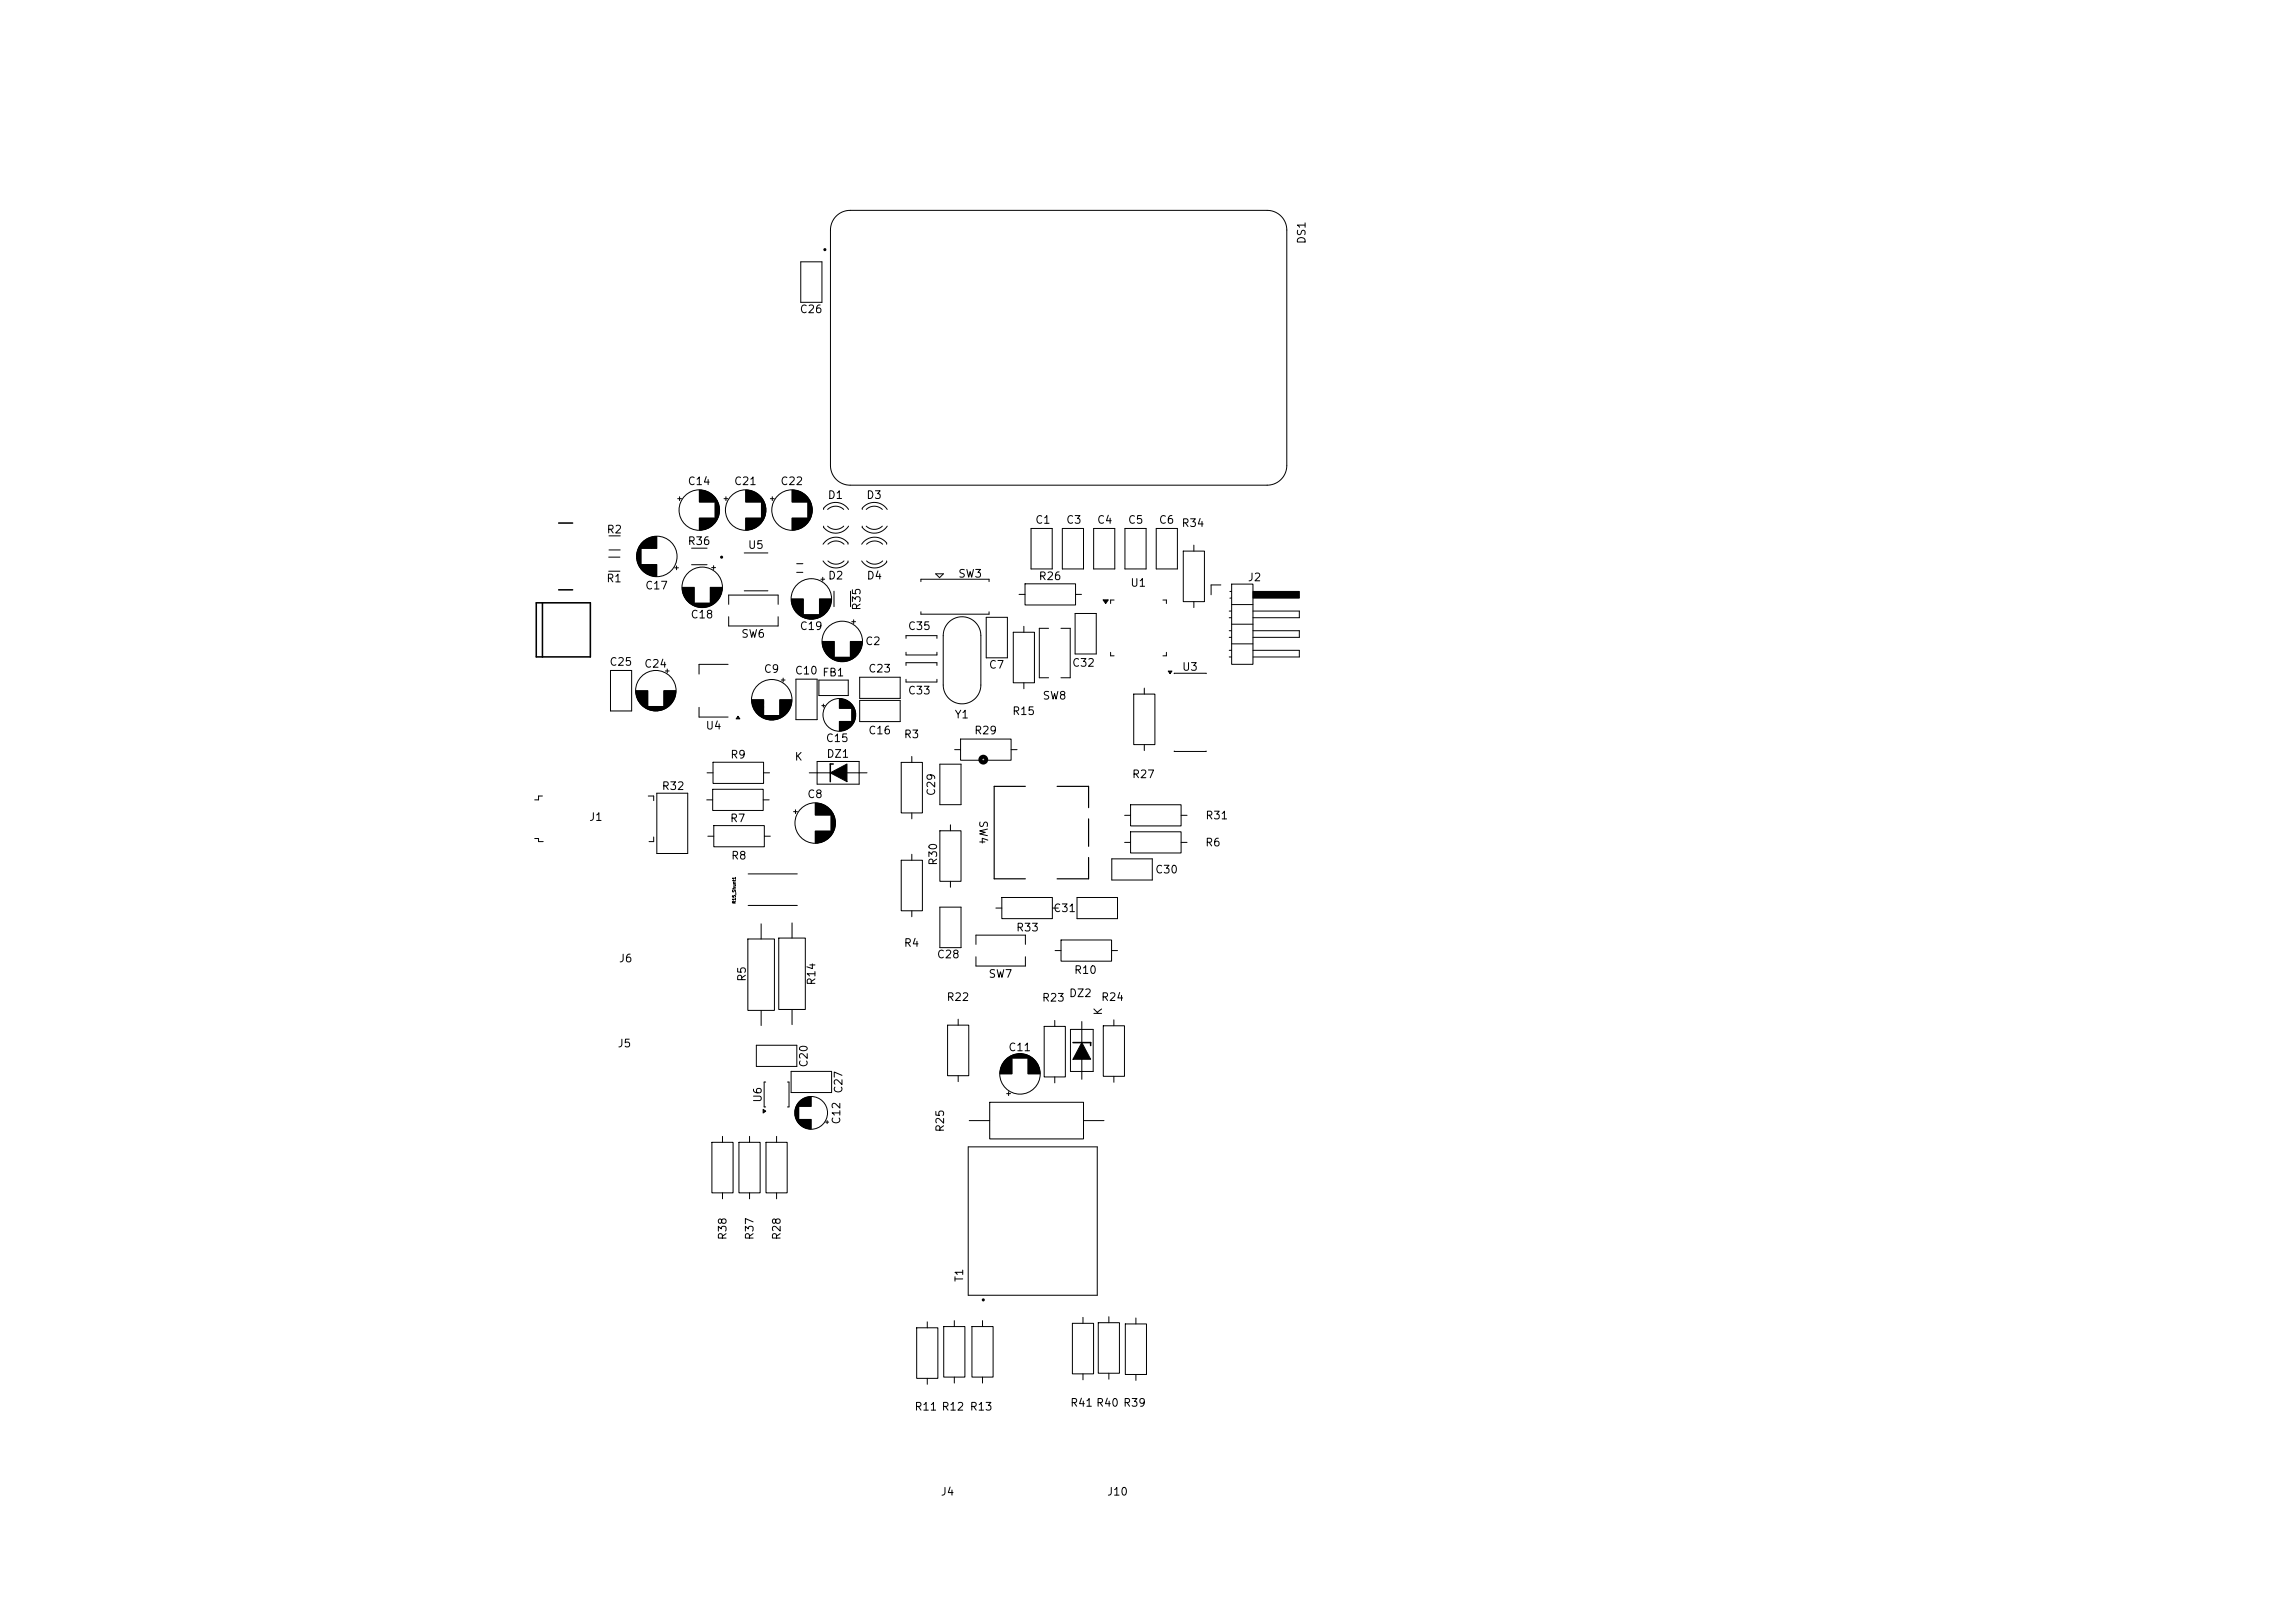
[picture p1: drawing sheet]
<svg xmlns="http://www.w3.org/2000/svg" width="297mm" height="210mm" viewBox="0 0 297 210" stroke-linecap="round" stroke-linejoin="round" font-family="sans-serif">
<defs><g id="words">
<g font-size="1">
<text x="169.2" y="31.7" transform="rotate(-90 169.2 31.7)">DS1</text>
<text x="103.4" y="40.8">C26</text>
<text x="88.9" y="63">C14</text>
<text x="94.9" y="63">C21</text>
<text x="100.9" y="63">C22</text>
<text x="107" y="64.8">D1</text>
<text x="112" y="64.8">D3</text>
<text x="78.4" y="69.3">R2</text>
<text x="88.9" y="70.8">R36</text>
<text x="96.7" y="71.3">U5</text>
<text x="133.9" y="68">C1</text>
<text x="137.9" y="68">C3</text>
<text x="141.9" y="68">C4</text>
<text x="145.9" y="68">C5</text>
<text x="149.9" y="68">C6</text>
<text x="152.8" y="68.4">R34</text>
<text x="78.4" y="75.6">R1</text>
<text x="83.4" y="76.5">C17</text>
<text x="107.1" y="75.2">D2</text>
<text x="112.1" y="75.2">D4</text>
<text x="123.9" y="75">SW3</text>
<text x="134.3" y="75.3">R26</text>
<text x="146.2" y="76.2">U1</text>
<text x="161.4" y="75.5">J2</text>
<text x="89.3" y="80.3">C18</text>
<text x="95.9" y="82.8">SW6</text>
<text x="103.4" y="81.8">C19</text>
<text x="111.6" y="79.1" transform="rotate(-90 111.6 79.1)">R35</text>
<text x="111.9" y="83.7">C2</text>
<text x="117.4" y="81.8">C35</text>
<text x="78.8" y="86.4">C25</text>
<text x="83.3" y="86.6">C24</text>
<text x="98.8" y="87.3">C9</text>
<text x="102.8" y="87.5">C10 FB1</text>
<text x="112.3" y="87.3">C23</text>
<text x="127.9" y="86.8">C7</text>
<text x="138.7" y="86.5">C32</text>
<text x="152.9" y="87">U3</text>
<text x="91.2" y="94.6">U4</text>
<text x="112.3" y="95.3">C16</text>
<text x="116.9" y="95.8">R3</text>
<text x="117.4" y="90.1">C33</text>
<text x="123.5" y="93.2">Y1</text>
<text x="126" y="95.3">R29</text>
<text x="130.9" y="92.8">R15</text>
<text x="134.9" y="90.8">SW8</text>
<text x="94.4" y="98.4">R9</text>
<text x="102.8" y="98.7">K</text>
<text x="106.8" y="96.3">C15</text>
<text x="106.9" y="98.3">DZ1</text>
<text x="146.4" y="100.9">R27</text>
<text x="76.2" y="106.5">J1</text>
<text x="85.6" y="102.5">R32</text>
<text x="94.4" y="106.6">R7</text>
<text x="104.4" y="103.5">C8</text>
<text x="121.3" y="103.1" transform="rotate(-90 121.3 103.1)">C29</text>
<text x="126.5" y="106.1" transform="rotate(90 126.5 106.1)">SW4</text>
<text x="155.9" y="106.3">R31</text>
<text x="94.5" y="111.5">R8</text>
<text x="121.5" y="112.1" transform="rotate(-90 121.5 112.1)">R30</text>
<text x="149.4" y="113.3">C30</text>
<text x="155.9" y="109.8">R6</text>
<text x="136.2" y="118.3">C31</text>
<text x="80" y="124.8">J6</text>
<text x="116.9" y="122.8">R4</text>
<text x="121.2" y="124.2">C28</text>
<text x="131.4" y="120.8">R33</text>
<text x="96.8" y="127.1" transform="rotate(-90 96.8 127.1)">R5</text>
<text x="105.8" y="127.6" transform="rotate(-90 105.8 127.6)">R14</text>
<text x="122.4" y="129.8">R22</text>
<text x="127.9" y="126.8">SW7</text>
<text x="134.8" y="129.8">R23</text>
<text x="138.3" y="129.3">DZ2</text>
<text x="138.9" y="126.3">R10</text>
<text x="142.4" y="129.8">R24</text>
<text x="142.9" y="131.5" transform="rotate(-90 142.9 131.5)">K</text>
<text x="79.9" y="135.8">J5</text>
<text x="130.4" y="136.3">C11</text>
<text x="98.8" y="142.7" transform="rotate(-90 98.8 142.7)">U6</text>
<text x="104.8" y="138.2" transform="rotate(-90 104.8 138.2)">C20</text>
<text x="109.3" y="141.6" transform="rotate(-90 109.3 141.6)">C27</text>
<text x="109" y="145.6" transform="rotate(-90 109 145.6)">C12</text>
<text x="122.4" y="146.6" transform="rotate(-90 122.4 146.6)">R25</text>
<text x="94.3" y="160.5" transform="rotate(-90 94.3 160.5)">R38</text>
<text x="97.8" y="160.5" transform="rotate(-90 97.8 160.5)">R37</text>
<text x="101.3" y="160.5" transform="rotate(-90 101.3 160.5)">R28</text>
<text x="124.9" y="166" transform="rotate(-90 124.9 166)">T1</text>
<text x="118.3" y="182.8">R11 R12 R13</text>
<text x="138.4" y="182.3">R41 R40 R39</text>
<text x="121.7" y="193.8">J4</text>
<text x="143.2" y="193.8">J10</text>
</g>
<text font-size=".4" x="95.3" y="117" transform="rotate(-90 95.3 117)">R15_Shunt1</text>
</g></defs>
<g fill="none" stroke="#000" stroke-width=".13">
<path d="M103.6 33.9h2.8v5.2h-2.8zM108.2 28a2.54 2.54 0 0 1 1.8-.8h54a2.54 2.54 0 0 1 2.5 2.6v30.4a2.54 2.54 0 0 1-2.5 2.6h-54a2.54 2.54 0 0 1-2.5-2.6v-30.4a2.54 2.54 0 0 1 .7-1.8zM78.8 73.9h1.4M78.8 72.1h1.4M78.8 71.2h1.5M78.8 69.3h1.5M82.4 71.7v.6M82.4 71.5v1M82.5 71.3v1.4M82.5 71.2v1.6M82.6 71.1v1.8M82.6 71v2"/>
<path d="M82.6 70.9v2.2M82.7 70.8v2.4M82.7 70.7v2.6M82.8 70.7v2.6M82.8 70.6v2.8M82.9 70.5v3M82.9 70.4v3.2M83 70.4v3.2M83 70.3v.7M83 73v.7M83.1 70.3v.7M83.1 73v.7"/>
<path d="M83.1 70.2v.8M83.1 73v.8M83.2 70.2v.8M83.2 73v.8M83.2 70.1v.9M83.2 73v.9M83.3 70.1v.9M83.3 73v.9M83.3 70v1M83.3 73v1M83.4 70v1M83.4 73v1"/>
<path d="M83.4 69.9v1.1M83.4 73v1.1M83.5 69.9v1.1M83.5 73v1.1M83.6 69.9v1.1M83.6 73v1.1M83.6 69.8v1.2M83.6 73v1.2M83.7 69.8v1.2M83.7 73v1.2M83.8 69.7v1.3M83.8 73v1.3"/>
<path d="M83.9 69.7v1.3M83.9 73v1.3M84 69.6v1.4M84 73v1.4M84.1 69.6v1.4M84.1 73v1.4M84.2 69.6v1.4M84.2 73v1.4M84.2 69.5v1.5M84.2 73v1.5M84.3 69.5v1.5M84.3 73v1.5"/>
<path d="M84.4 69.5v1.5M84.4 73v1.5M84.5 69.5v1.5M84.5 73v1.5M84.6 69.5v1.5M84.6 73v1.5M84.6 69.4v1.6M84.6 73v1.6M84.7 69.4v1.6M84.7 73v1.6M84.8 69.4v1.6M84.8 73v1.6"/>
<path d="M84.9 69.4v1.6M84.9 73v1.6M85 69.4v1.6M85 73v1.6M87.3 73.5h.5M87.6 73.2v.5M87.7 64.5h.5M87.9 64.3v.5M88.3 76h1.5M88.3 76.1h1.5M88.3 76.2h1.5M88.3 76.3h1.5"/>
<path d="M88.3 76.4h1.5M88.3 76.5h1.5M88.4 76.6h1.4M88.4 76.7h1.4M88.4 76.8h1.4M88.4 76.9h1.4M88.5 76.9h1.3M88.5 77h1.3M88.5 77.1h1.3M88.6 77.2h1.2M88.6 77.3h1.2M88.7 77.3h1.1"/>
<path d="M88.7 77.4h1.1M88.8 77.5h1M88.8 77.6h1M88.9 77.6h.9M88.9 77.7h.9M89 77.8h.8M89.1 77.9h.7M89.2 78h.6M89.3 78h3.2M89.3 78.1h3.1M89.4 78.1h3M89.4 78.2h2.9"/>
<path d="M89.5 78.2h2.8M89.5 70.9h2M89.5 73.1h2M89.6 78.2h2.6M89.6 78.3h2.5M89.7 78.3h2.4M89.8 78.4h2.2M89.9 78.4h2M90 78.4h1.8M90.1 78.5h1.6M90.2 78.5h1.4M90.4 78.6h1"/>
<path d="M90.5 63.4v1.6M90.5 67v1.6M90.6 63.4v1.6M90.6 67v1.6M90.6 78.6h.6M90.7 63.4v1.6M90.7 67v1.6M90.8 63.4v1.6M90.8 67v1.6M90.9 63.4v1.6M90.9 67v1.6M90.9 63.5v1.5"/>
<path d="M90.9 67v1.5M91 63.5v1.5M91 67v1.5M91.1 63.5v1.5M91.1 67v1.5M91.2 63.5v1.5M91.2 67v1.5M91.3 63.5v1.5M91.3 67v1.5M91.3 63.6v1.4M91.3 67v1.4M91.4 63.6v1.4"/>
<path d="M91.4 67v1.4M91.5 63.6v1.4M91.5 67v1.4M91.6 63.7v1.3M91.6 67v1.3M91.7 63.7v1.3M91.7 67v1.3M91.8 63.8v1.2M91.8 67v1.2M91.9 63.8v1.2M91.9 67v1.2M91.9 77.5h1.1"/>
<path d="M91.9 77.6h1M91.9 77.7h.9M91.9 77.8h.9M91.9 77.8h.8M91.9 77.9h.8M91.9 77.9h.7M91.9 78h.7M91.9 76.4h1.5M91.9 78h.6M91.9 77.4h1.1M91.9 77.4h1.2M91.9 77.3h1.2"/>
<path d="M91.9 77.2h1.2M91.9 77.2h1.3M91.9 77.1h1.3M91.9 77h1.3M91.9 77h1.4M91.9 76.9h1.4M91.9 76.8h1.4M91.9 76.7h1.5M91.9 76.6h1.5M91.9 76.5h1.5M91.9 76.3h1.5M91.9 76.2h1.5"/>
<path d="M91.9 76.2h1.6M91.9 76.1h1.6M91.9 76h1.6M91.9 63.9v1.1M91.9 67v1.1M92 63.9v1.1M92 67v1.1M92.1 63.9v1.1M92.1 67v1.1M92.1 73.4h.5M92.1 64v1M92.1 67v1"/>
<path d="M92.2 64v1M92.2 67v1M92.2 64.1v.9M92.2 67v.9M92.3 64.1v.9M92.3 67v.9M92.3 64.2v.8M92.3 67v.8M92.4 73.2v.5M92.4 64.2v.8M92.4 67v.8M92.4 64.3v.7"/>
<path d="M92.4 67v.7M92.5 64.3v.7M92.5 67v.7M92.5 64.4v3.2M92.6 64.4v3.2M92.6 64.5v3M92.7 64.6v2.8M92.7 64.7v2.6M92.8 64.7v2.6M92.8 64.8v2.4M92.9 64.9v2.2M92.9 65v2"/>
<path d="M92.9 65.1v1.8M93 65.2v1.6M93 65.3v1.4M93.1 65.5v1M93.1 65.7v.6M93.7 64.5h.5M93.9 64.3v.5M94.3 78.2v-1.2h6.4v1.2M94.3 79.8v1.2h6.4v-1.2M96.3 71.6h3.1M96.3 76.5h3.1M96.5 63.4v1.6"/>
<path d="M96.5 67v1.6M96.6 63.4v1.6M96.6 67v1.6M96.7 63.4v1.6M96.7 67v1.6M96.8 63.4v1.6M96.8 67v1.6M96.9 63.4v1.6M96.9 67v1.6M96.9 63.5v1.5M96.9 67v1.5M97 63.5v1.5"/>
<path d="M97 67v1.5M97.1 63.5v1.5M97.1 67v1.5M97.2 63.5v1.5M97.2 67v1.5M97.3 63.5v1.5M97.3 67v1.5M97.3 63.6v1.4M97.3 67v1.4M97.4 63.6v1.4M97.4 67v1.4M97.5 63.6v1.4"/>
<path d="M97.5 67v1.4M97.6 63.7v1.3M97.6 67v1.3M97.7 63.7v1.3M97.7 67v1.3M97.8 63.8v1.2M97.8 67v1.2M97.9 63.8v1.2M97.9 67v1.2M97.9 63.9v1.1M97.9 67v1.1M98 63.9v1.1"/>
<path d="M98 67v1.1M98.1 63.9v1.1M98.1 67v1.1M98.1 64v1M98.1 67v1M98.2 64v1M98.2 67v1M98.2 64.1v.9M98.2 67v.9M98.3 64.1v.9M98.3 67v.9M98.3 64.2v.8"/>
<path d="M98.3 67v.8M98.4 64.2v.8M98.4 67v.8M98.4 64.3v.7M98.4 67v.7M98.5 64.3v.7M98.5 67v.7M98.5 64.4v3.2M98.6 64.4v3.2M98.6 64.5v3M98.7 64.6v2.8M98.7 64.7v2.6"/>
<path d="M98.8 64.7v2.6M98.8 64.8v2.4M98.9 64.9v2.2M98.9 65v2M98.9 65.1v1.8M99 65.2v1.6M99 65.3v1.4M99.1 65.5v1M99.1 65.7v.6M99.7 64.5h.5M99.9 64.3v.5M102.4 77.5h1.6"/>
<path d="M102.4 77.6h1.6M102.4 77.7h1.6M102.4 77.8h1.6M102.4 77.9h1.6M102.5 77.9h1.5M102.5 78h1.5M102.5 78.1h1.5M102.5 63.4v1.6M102.5 67v1.6M102.5 78.2h1.5M102.5 78.3h1.5M102.6 78.3h1.4"/>
<path d="M102.6 78.4h1.4M102.6 63.4v1.6M102.6 67v1.6M102.6 78.5h1.4M102.7 78.6h1.3M102.7 63.4v1.6M102.7 67v1.6M102.7 78.7h1.3M102.8 78.8h1.2M102.8 63.4v1.6M102.8 67v1.6M102.8 78.9h1.2"/>
<path d="M102.9 78.9h1.1M102.9 63.4v1.6M102.9 67v1.6M102.9 79h1.1M102.9 63.5v1.5M102.9 67v1.5M102.9 79.1h1.1M103 79.1h1M103 63.5v1.5M103 67v1.5M103 79.2h1M103.1 63.5v1.5"/>
<path d="M103.1 67v1.5M103.1 79.2h.9M103.1 79.3h.9M103.1 72.9h.8M103.1 74.1h.8M103.2 79.3h.8M103.2 63.5v1.5M103.2 67v1.5M103.2 79.4h.8M103.3 79.4h.7M103.3 63.5v1.5M103.3 67v1.5"/>
<path d="M103.3 79.5h.7M103.3 63.6v1.4M103.3 67v1.4M103.4 63.6v1.4M103.4 67v1.4M103.4 79.5h3.2M103.4 79.6h3.2M103.5 63.6v1.4M103.5 67v1.4M103.5 79.6h3M103.6 79.7h2.8M103.6 63.7v1.3"/>
<path d="M103.6 67v1.3M103.7 63.7v1.3M103.7 67v1.3M103.7 79.7h2.6M103.7 79.8h2.6M103.8 63.8v1.2M103.8 67v1.2M103.8 79.8h2.4M103.9 63.8v1.2M103.9 67v1.2M103.9 79.9h2.2M103.9 63.9v1.1"/>
<path d="M103.9 67v1.1M104 63.9v1.1M104 67v1.1M104 79.9h2M104.1 63.9v1.1M104.1 67v1.1M104.1 79.9h1.8M104.1 64v1M104.1 67v1M104.2 64v1M104.2 67v1M104.2 80h1.6"/>
<path d="M104.2 64.1v.9M104.2 67v.9M104.3 64.1v.9M104.3 67v.9M104.3 64.2v.8M104.3 67v.8M104.4 64.2v.8M104.4 67v.8M104.4 64.3v.7M104.4 67v.7M104.5 64.3v.7M104.5 67v.7"/>
<path d="M104.5 64.4v3.2M104.6 64.4v3.2M104.6 64.5v3M104.7 64.6v2.8M104.7 64.7v2.6M104.8 64.7v2.6M104.8 64.8v2.4M104.9 64.9v2.2M104.9 65v2M104.9 65.1v1.8M105 65.2v1.6M105 65.3v1.4"/>
<path d="M105.1 65.5v1M105.1 65.7v.6M106 77.5h1.6M106 77.6h1.6M106 77.7h1.6M106 77.8h1.6M106 77.9h1.6M106 77.9h1.5M106 78h1.5M106 78.1h1.5M106 78.2h1.5M106 78.3h1.5"/>
<path d="M106 78.3h1.4M106 78.4h1.4M106 78.5h1.4M106 78.6h1.3M106 78.7h1.3M106 78.8h1.2M106 78.9h1.2M106 78.9h1.1M106 79h1.1M106 79.1h1.1M106 79.1h1M106 79.2h1"/>
<path d="M106 79.2h.9M106 79.3h.9M106 79.3h.8M106 79.4h.8M106 79.4h.7M106 79.5h.7M106.2 74.9h.5M106.5 74.7v.5M106.5 72.6a1.99 1.99 0 0 0 3.2 .1v-.1M106.5 70.4a1.99 1.99 0 0 1 3.2-.1v.1M106.6 65.9v-.1a1.99 1.99 0 0 1 3.2 .1M107.1 65.9a1.5 1.5 0 0 1 2.1 0"/>
<path d="M107.1 68.1a1.5 1.5 0 0 0 2.1 0M107.1 72.6a1.5 1.5 0 0 0 2.1 0M107.1 70.4a1.5 1.5 0 0 1 2.1 0M107.9 76.5v2M109.8 68.1a1.99 1.99 0 0 1-3.2 .1v-.1M110.1 76.5v2M111.5 72.6a1.99 1.99 0 0 0 3.2 .1v-.1M111.5 70.4a1.99 1.99 0 0 1 3.2-.1v.1M111.6 65.9v-.1a1.99 1.99 0 0 1 3.2 .1M112.1 65.9a1.5 1.5 0 0 1 2.1 0M112.1 68.1a1.5 1.5 0 0 0 2.1 0M112.1 72.6a1.5 1.5 0 0 0 2.1 0"/>
<path d="M112.1 70.4a1.5 1.5 0 0 1 2.1 0M114.8 68.1a1.99 1.99 0 0 1-3.2 .1v-.1M119.2 79.2v.3h8.8v-.3M119.2 75.3v-.3h8.8v.3M121.1 74.3h1l-.5 .5zM127.6 79.9h2.8v5.2h-2.8zM131.9 76.9h.7M132.6 75.5h6.6v2.8h-6.6zM133.4 68.4h2.8v5.2h-2.8zM137.5 68.4h2.7v5.2h-2.7zM139.1 79.4h2.8v5.2h-2.8zM139.2 76.9h.8"/>
<path d="M141.5 68.4h2.8v5.2h-2.8zM142.7 77.6h.7l-.3 .5zM144.2 77.6h-.5v.5M145.6 68.4h2.7v5.2h-2.7zM149.6 68.4h2.8v5.2h-2.8zM150.5 77.6h.4v.5M153.1 71.3h2.8v6.5h-2.8zM154.5 70.5v.8M154.5 77.9v.7M158 75.7h-1.3v1.3M159.1 79.1h.3M159.1 79.9h.3"/>
<path d="M159.2 77.4h.2M159.2 76.5h.2M159.4 78.2h2.7M159.4 75.6h2.8v10.4h-2.8zM162.1 79.1h6.1v.8h-6.1M79 86.8h2.7v5.2h-2.7zM82.3 89.4h1.5M82.3 89.5h1.5M82.3 89.6h1.5M82.3 89.7h1.5M82.3 89.8h1.5M82.3 89.9h1.5"/>
<path d="M82.4 89.9h1.4M82.4 90h1.4M82.4 90.1h1.4M82.4 90.2h1.4M82.4 90.3h1.4M82.5 90.3h1.3M82.5 90.4h1.3M82.5 90.5h1.3M82.6 90.5h1.2M82.6 90.6h1.2M82.6 90.7h1.2M82.7 90.7h1.1"/>
<path d="M82.7 90.8h1.1M82.8 90.9h1M82.8 91h1M82.9 91h.9M82.9 91.1h.9M83 91.1h.8M83 91.2h.8M83.1 91.3h.7M83.2 91.3h.6M83.2 91.4h.6M83.3 91.4h3.2M83.3 91.5h3.1"/>
<path d="M83.4 91.5h3M83.4 91.5h2.9M83.5 91.6h2.8M83.6 91.6h2.6M83.6 91.7h2.5M83.7 91.7h2.4M83.8 91.7h2.2M83.9 91.8h2M84 91.8h1.8M84.1 91.9h1.6M84.2 91.9h1.4M84.4 91.9h1"/>
<path d="M84.6 92h.6M85.9 91.3h.7M85.9 90.4h1.4M85.9 89.4h1.6M85.9 89.5h1.6M85.9 89.5h1.5M85.9 89.6h1.5M85.9 89.7h1.5M85.9 89.8h1.5M85.9 89.9h1.5M85.9 90h1.5M85.9 90.1h1.5"/>
<path d="M85.9 90.1h1.4M85.9 90.2h1.4M85.9 90.3h1.4M85.9 90.4h1.3M85.9 90.5h1.3M85.9 90.6h1.3M85.9 90.6h1.2M85.9 90.7h1.2M85.9 90.8h1.1M85.9 90.9h1.1M85.9 90.9h1M85.9 91h1"/>
<path d="M85.9 91.1h.9M85.9 91.2h.8M85.9 91.3h.8M85.9 91.4h.6M86.1 86.8h.5M86.3 86.6v.5M90.5 91.5v1.3h3.7M92.3 98.6h6.5v2.8h-6.5zM94.2 86h-3.7v1.2M95.5 92.7l.2 .3h-.4zM97.3 90.6h1.5M97.3 90.5h1.5"/>
<path d="M97.3 90.7h1.5M97.3 90.8h1.5M97.3 90.9h1.5M97.3 91h1.5M97.3 91.1h1.5M97.4 91.1h1.4M97.4 91.2h1.4M97.4 91.3h1.4M97.4 91.4h1.4M97.5 91.5h1.3M97.5 91.6h1.3M97.5 91.7h1.3"/>
<path d="M97.6 91.7h1.2M97.6 91.8h1.2M97.7 91.9h1.1M97.7 92h1.1M97.8 92h1M97.8 92.1h1M97.9 92.2h.9M97.9 92.3h.9M98 92.3h.8M98.1 92.4h.7M98.1 92.5h.7M98.2 92.5h.6"/>
<path d="M98.3 92.6h3.2M98.3 92.6h3.1M98.4 92.7h3M98.4 92.7h2.9M98.5 92.7h2.8M98.6 92.8h2.6M98.6 92.8h2.5M98.7 92.9h2.4M98.8 92.9h2.2M98.9 92.9h2M99 93h1.8M99.1 93h1.6"/>
<path d="M99.2 93.1h1.4M99.4 93.1h1M99.6 93.1h.6M100.9 92h1.1M100.9 91.3h1.4M100.9 90.6h1.6M100.9 90.7h1.6M100.9 90.7h1.5M100.9 90.8h1.5M100.9 90.9h1.5M100.9 91h1.5M100.9 91.1h1.5"/>
<path d="M100.9 91.2h1.5M100.9 91.3h1.5M100.9 91.9h1.1M100.9 91.9h1.2M100.9 91.8h1.2M100.9 91.7h1.3M100.9 91.6h1.3M100.9 91.5h1.4M100.9 91.4h1.4M100.9 90.5h1.6M100.9 92.1h1.1M100.9 92.1h1"/>
<path d="M100.9 92.2h1M100.9 92.2h.9M100.9 92.3h.9M100.9 92.3h.8M100.9 92.4h.8M100.9 92.5h.7M100.9 92.5h.6M101.1 88h.5M101.3 87.7v.5M103 87.9h2.7v5.2h-2.7zM104.3 80h1.4M104.5 80.1h1"/>
<path d="M104.7 80.1h.6M105.7 98.5h5.5v3h-5.5zM106 88h3.8v2h-3.8zM106.4 91.3h.4M106.4 83h1.6M106.4 83.1h1.6M106.4 83.2h1.6M106.4 83.3h1.6M106.4 83.4h1.6M106.5 83.4h1.5M106.5 83.5h1.5M106.5 83.6h1.5"/>
<path d="M106.5 83.7h1.5M106.5 83.8h1.5M106.6 91.1v.4M106.6 83.8h1.4M106.6 83.9h1.4M106.6 84h1.4M106.7 84.1h1.3M106.7 84.2h1.3M106.8 84.3h1.2M106.8 84.4h1.2M106.9 84.4h1.1M106.9 84.5h1.1"/>
<path d="M106.9 84.6h1.1M107 84.6h1M107 84.7h1M107.1 84.7h.9M107.1 84.8h.9M107.2 84.8h.8M107.2 84.9h.8M107.3 84.9h.7M107.3 85h.7M107.4 85h3.2M107.4 85.1h3.2M107.5 85.1h3"/>
<path d="M107.6 85.2h2.8M107.7 85.2h2.6M107.7 85.3h2.6M107.8 85.3h2.4M107.9 85.4h2.2M108 85.4h2M108.1 85.4h1.8M108.2 85.5h1.6M108.3 85.5h1.4M108.5 85.6h1M108.6 90.4v1.3M108.6 93.3v1.3"/>
<path d="M108.7 90.4v1.3M108.7 93.3v1.3M108.7 85.6h.6M108.8 90.4v1.3M108.8 93.3v1.3M108.9 90.4v1.3M108.9 93.3v1.3M109 90.5v1.2M109 93.3v1.2M109.1 90.5v1.2M109.1 93.3v1.2M109.2 90.5v1.2"/>
<path d="M109.2 93.3v1.2M109.3 90.5v1.2M109.3 93.3v1.2M109.4 90.6v1.1M109.4 93.3v1.1M109.5 90.6v1.1M109.5 93.3v1.1M109.6 90.7v1M109.6 93.3v1.1M109.6 93.3v1M109.7 90.7v1M109.7 93.3v1"/>
<path d="M109.8 90.8v.9M109.8 93.3v.9M109.9 90.8v.9M109.9 93.3v.9M109.9 90.9v.8M109.9 93.3v.8M110 90.9v.8M110 93.3v.8M110 83h1.6M110 83.1h1.6M110 83.2h1.6M110 83.3h1.6"/>
<path d="M110 83.4h1.6M110 83.4h1.5M110 83.5h1.5M110 83.6h1.5M110 83.7h1.5M110 83.8h1.5M110 83.8h1.4M110 83.9h1.4M110 84h1.4M110 84.1h1.3M110 84.2h1.3M110 84.3h1.2"/>
<path d="M110 84.4h1.2M110 84.4h1.1M110 84.5h1.1M110 84.6h1.1M110 84.6h1M110 84.7h1M110 84.7h.9M110 84.8h.9M110 84.8h.8M110 84.9h.8M110 84.9h.7M110 85h.7"/>
<path d="M110.1 91v.7M110.1 93.3v.7M110.1 91.1v.6M110.1 93.3v.6M110.2 91.1v.6M110.2 93.3v.6M110.2 91.1v2.8M110.2 80.4h.5M110.3 91.2v2.6M110.3 91.3v2.4M110.4 91.4v2.2M110.5 91.5v2"/>
<path d="M110.5 80.2v.5M110.5 91.6v1.8M110.6 91.7v1.6M110.6 91.8v1.4M110.7 92v1M110.7 92.1v.8M111.3 87.6h5.2v2.8h-5.2zM111.3 90.6h5.2v2.8h-5.2zM116.6 98.7h2.8v6.5h-2.8zM117.2 84.4v.4h4v-.4M117.2 82.6v-.3h4v.3M117.2 86.1v-.3h4v.3"/>
<path d="M117.2 87.9v.4h4v-.4M118 97.9v.8M121.6 98.9h2.8v5.2h-2.8zM122.8 80.5a2.43 2.43 0 0 1 2.6-.5 2.43 2.43 0 0 1 1.5 2.2v6.4a2.43 2.43 0 0 1-2.4 2.5 2.43 2.43 0 0 1-2.4-2.5v-6.4a2.43 2.43 0 0 1 .7-1.7zM123.5 97h.8M124.3 95.6h6.5v2.8h-6.5zM130.8 97h.8M131.1 81.8h2.8v6.6h-2.8zM132.5 81v.8M132.5 88.4v.7M135.7 81.3h-1.2v6.4h1.2M137.3 81.3h1.2v6.4h-1.2"/>
<path d="M143.7 84.4v.5h.5M146.7 89.8h2.8v6.6h-2.8zM148.1 89v.8M148.1 96.4v.7M150.9 84.4v.5h-.4M151.2 86.8h.5l-.3 .4zM152 87.2h4.1M152 97.2h4.1M159.1 84.2h.3M159.1 85h.3M159.1 82.5h.3M159.1 81.6h.3"/>
<path d="M159.4 83.3h2.7M159.4 80.8h2.7M162.1 84.2h6.1v.8h-6.1M162.1 81.6h6.1v.9h-6.1M69.2 108.5h.5v.4h.6M70.2 103h-.5v.5h-.5M83.9 103h.7v.6M84.6 108.3v.6h-.6M85 102.6h4v7.8h-4zM91.5 103.5h.7M91.5 100h.8M91.6 108.2h.8"/>
<path d="M92.2 102.1h6.6v2.8h-6.6zM92.4 106.8h6.5v2.8h-6.5zM96.8 113.1h6.4M96.8 117.2h6.4M98.5 119.5v2M98.8 103.5h.7M98.8 100h.8M98.9 108.2h.8M102.5 119.4v2M102.7 105h.5M102.9 104.8v.5M104.7 100h2.7"/>
<path d="M105.5 103.9v1.6M105.5 107.5v1.6M105.6 103.9v1.6M105.6 107.5v1.6M105.7 103.9v1.6M105.7 107.5v1.6M105.8 103.9v1.6M105.8 107.5v1.6M105.9 103.9v1.6M105.9 107.5v1.6M105.9 104v1.5M105.9 107.5v1.5"/>
<path d="M106 104v1.5M106 107.5v1.5M106.1 104v1.5M106.1 107.5v1.5M106.2 104v1.5M106.2 107.5v1.5M106.3 104v1.5M106.3 107.5v1.5M106.3 104.1v1.4M106.3 107.5v1.4M106.4 104.1v1.4M106.4 107.5v1.4"/>
<path d="M106.5 104.1v1.4M106.5 107.5v1.4M106.6 104.2v1.3M106.6 107.5v1.3M106.7 104.2v1.3M106.7 107.5v1.3M106.8 104.3v1.2M106.8 107.5v1.2M106.9 104.3v1.2M106.9 107.5v1.2M106.9 104.4v1.1M106.9 107.5v1.1"/>
<path d="M107 104.4v1.1M107 107.5v1.1M107.1 104.4v1.1M107.1 107.5v1.1M107.1 104.5v1M107.1 107.5v1M107.2 104.5v1M107.2 107.5v1M107.2 104.6v.9M107.2 107.5v.9M107.3 104.6v.9M107.3 107.5v.9"/>
<path d="M107.3 104.7v.8M107.3 107.5v.8M107.4 104.7v.8M107.4 107.5v.8M107.4 104.8v.7M107.4 107.5v.7M107.4 100l2.2-1.1v2.2zM107.5 104.8v.7M107.5 107.5v.7M107.5 104.9v3.2M107.6 104.9v3.2M107.6 105v3"/>
<path d="M107.7 105.1v2.8M107.7 105.2v2.6M107.8 105.2v2.6M107.8 105.3v2.4M107.9 105.4v2.2M107.9 105.5v2M107.9 105.6v1.8M108 105.7v1.6M108 105.8v1.4M108.1 106v1M108.1 106.2v.6M109.6 100h2.6"/>
<path d="M116.6 111.3h2.8v6.5h-2.8zM118 105.2v.8M118 110.5v.8M118 117.9v.7M121.6 107.5h2.8v6.5h-2.8zM121.6 117.4h2.8v5.2h-2.8zM123 106.7v.8M123 114v.8M128.9 117.5h.8M129.6 116.1h6.6v2.8h-6.6zM136.2 117.5h.8M139.4 116.1h5.2v2.8h-5.2z"/>
<path d="M143.9 111.1h5.2v2.8h-5.2zM145.5 105.5h.8M145.5 109h.8M146.3 104.1h6.6v2.8h-6.6zM146.3 107.6h6.6v2.8h-6.6zM152.8 105.5h.8M152.8 109h.8M96.8 121.5h3.4v9.2h-3.4zM97.9 135.3h5.2v2.7h-5.2zM98.5 130.7v2M100.8 121.4h3.4v9.2h-3.4zM102.4 138.6h5.2v2.8h-5.2z"/>
<path d="M102.5 130.6v2M122.6 132.6h2.8v6.6h-2.8zM124 131.9v.8M124 139.2v.8M126.3 122.2v-1.2h6.4v1.2M126.3 123.8v1.2h6.4v-1.2M129.4 138.9h1.6M129.4 139h1.6M129.4 138.8h1.6M129.4 138.7h1.6M129.4 138.6h1.6M129.5 138.6h1.5"/>
<path d="M129.5 138.5h1.5M129.5 138.4h1.5M129.5 138.3h1.5M129.5 138.2h1.5M129.6 138.1h1.4M129.6 138h1.4M129.6 137.9h1.4M129.7 137.9h1.3M129.7 137.8h1.3M129.7 137.7h1.3M129.8 137.7h1.2M129.8 137.6h1.2"/>
<path d="M129.9 137.5h1.1M129.9 137.4h1.1M130 137.4h1M130 137.3h1M130.1 137.2h.9M130.2 137.1h.8M130.3 137h.7M130.4 136.9h3.2M130.5 136.8h3M130.6 136.8h2.8M130.7 136.7h2.6M130.8 136.6h2.4"/>
<path d="M130.9 136.6h2.2M131 136.6h2M131.1 136.5h1.8M131.2 136.5h1.6M131.3 136.4h1.4M131.5 136.4h1M131.7 136.4h.6M133 138.6h1.6M133 138h1.4M133 138.9h1.6M133 139h1.6M133 138.8h1.6"/>
<path d="M133 138.7h1.6M133 138.6h1.5M133 138.5h1.5M133 138.4h1.5M133 138.3h1.5M133 138.2h1.5M133 138.1h1.4M133 137.9h1.4M133 137.9h1.3M133 137.8h1.3M133 137.7h1.3M133 137.7h1.2"/>
<path d="M133 137.6h1.2M133 137.5h1.1M133 137.4h1.1M133 137.4h1M133 137.3h1M133 137.2h.9M133 137.1h.8M133 137h.7M135.1 132.8h2.8v6.5h-2.8zM136.5 132v.8M136.5 139.4v.7M136.5 123h.8"/>
<path d="M137.3 121.6h6.6v2.8h-6.6zM138.5 133.2h3v5.4h-3zM140 134.9l1.1 2.2h-2.2zM140 132.2v2.7M140 137.1v2.6M142.8 132.7h2.7v6.6h-2.7zM143.9 123h.7M144.1 132v.7M144.1 139.3v.7M92.1 147.8h2.8v6.5h-2.8zM93.5 147v.8M93.5 154.4v.7"/>
<path d="M95.6 147.8h2.8v6.5h-2.8zM97 147v.8M97 154.4v.7M98.8 143.5l.3 .3-.3 .2zM99.1 140h-.2v3.2h.2M99.1 147.8h2.8v6.5h-2.8zM100.5 147v.8M100.5 154.4v.7M101.9 140h.2v3.2h-.2M102.9 143.6v.8M102.9 143.5v1M103 143.3v1.4"/>
<path d="M103 143.2v1.6M103.1 143.1v1.8M103.1 143v2M103.2 142.9v2.2M103.3 142.8v2.4M103.3 142.7v2.6M103.4 142.6v2.8M103.4 142.6v.6M103.4 144.8v.6M103.5 142.6v.6M103.5 144.8v.6M103.5 142.5v.7"/>
<path d="M103.5 144.8v.7M103.6 142.4v.8M103.6 144.8v.8M103.7 142.4v.8M103.7 144.8v.8M103.7 144.8v.9M103.7 142.3v.9M103.8 142.3v.9M103.8 144.8v.9M103.9 142.2v1M103.9 144.8v1M104 142.2v1"/>
<path d="M104 144.8v1M104 144.8v1.1M104.1 142.1v1.1M104.1 144.8v1.1M104.2 142.1v1.1M104.2 144.8v1.1M104.3 142v1.2M104.3 144.8v1.2M104.4 142v1.2M104.4 144.8v1.2M104.5 142v1.2M104.5 144.8v1.2"/>
<path d="M104.6 142v1.2M104.6 144.8v1.2M104.7 141.9v1.3M104.7 144.8v1.3M104.8 141.9v1.3M104.8 144.8v1.3M104.9 141.9v1.3M104.9 144.8v1.3M105 141.9v1.3M105 144.8v1.3M106.8 145.2h.4M107 145v.4"/>
<path d="M125.3 148.4h16.7v19.2h-16.7zM125.4 145h2.7M128.1 142.6h12.1v4.8h-12.1zM130.3 141.5h.5M130.5 141.3v.5M140.2 145h2.7M118.6 171.8h2.8v6.5h-2.8zM120 171v.8M120 178.4v.7M122.1 171.6h2.8v6.6h-2.8zM123.5 170.9v.8M123.5 178.2v.8"/>
<path d="M125.8 171.6h2.7v6.6h-2.7zM127.1 170.9v.8M127.1 178.2v.8M138.8 171.2h2.7v6.6h-2.7zM140.1 170.5v.7M140.1 177.8v.7M142.1 171.2h2.8v6.5h-2.8zM143.5 170.4v.8M143.5 177.7v.8M145.6 171.3h2.8v6.6h-2.8zM147 170.5v.8M147 177.9v.7"/>
<circle cx="85" cy="72" r="2.62"/>
<circle cx="90.5" cy="66" r="2.62"/>
<circle cx="90.9" cy="76" r="2.62"/>
<circle cx="96.5" cy="66" r="2.62"/>
<circle cx="102.5" cy="66" r="2.62"/>
<circle cx="105" cy="77.5" r="2.62"/>
<circle cx="84.9" cy="89.4" r="2.62"/>
<circle cx="99.9" cy="90.5" r="2.62"/>
<circle cx="108.6" cy="92.5" r="2.12"/>
<circle cx="109" cy="83" r="2.62"/>
<circle cx="105.5" cy="106.5" r="2.62"/>
<circle cx="132" cy="139" r="2.62"/>
<circle cx="105" cy="144" r="2.12"/>
</g>
<path d="M132.7 101.8h-4v11.9h4M136.8 101.8h4.1v2.7M140.9 111v2.7h-4.1M140.9 106v3.5" fill="none" stroke="#000" stroke-width=".15"/>
<circle cx="127.2" cy="98.3" r=".38" fill="none" stroke="#000" stroke-width=".51"/>
<path d="M142.7 77.6h.7l-.3 .5zM95.5 92.7l.2 .3h-.4zM151.2 86.8h.5l-.3 .4zM107.4 100l2.2-1.1v2.2zM140 134.9l1.1 2.2h-2.2zM98.8 143.5l.3 .3-.3 .2z" fill="#000"/>
<g fill="none" stroke="#000" stroke-width=".2">
<path d="M69.4 78h7v7h-7zM70.2 78v7M72.3 76.3h1.8M72.3 67.7h1.8M107.8 98.9h-.4v2.2M138.9 134.9h2.2v.4"/>
<circle cx="106.7" cy="32.3" r=".1"/>
<circle cx="93.4" cy="72.1" r=".1"/>
<circle cx="127.3" cy="168.2" r=".1"/>
</g>
<path d="M162.2 76.5h6v.9h-6z" fill="#000" stroke="#000" stroke-width=".13"/>
<use href="#words"/>
</svg>
